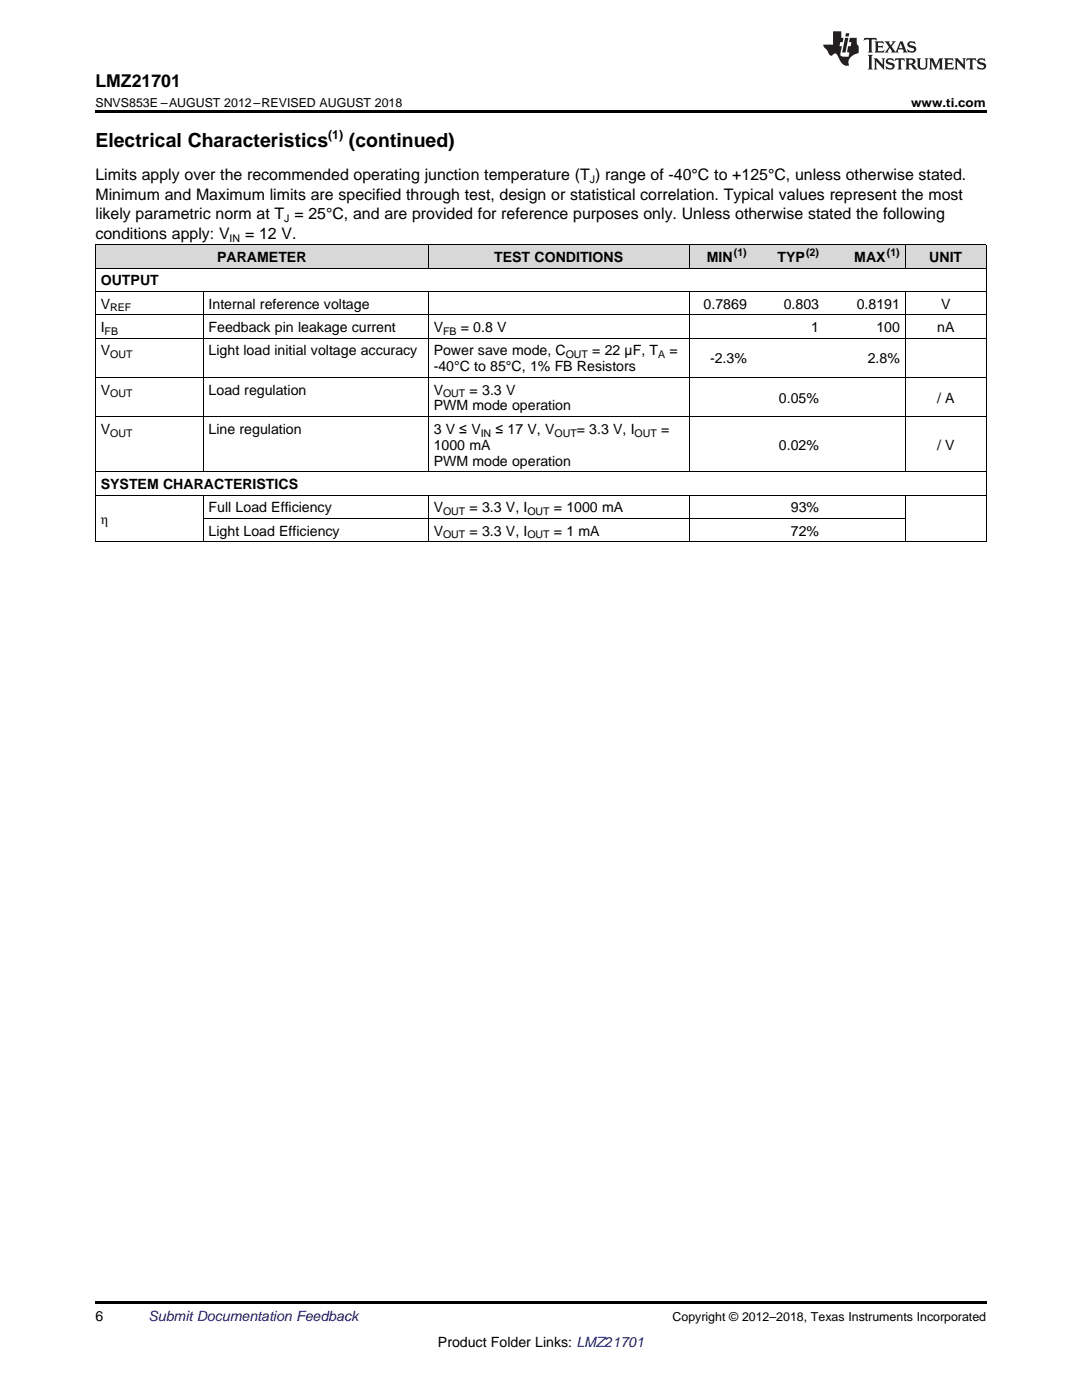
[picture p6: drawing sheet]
<svg xmlns="http://www.w3.org/2000/svg" width="216mm" height="279mm" viewBox="0 0 216 279" stroke-linecap="round" stroke-linejoin="round" font-family="sans-serif">
<defs><g id="words">
<g font-size="3.9">
<text x="19" y="29.3">Electrical Characteristics</text>
<text x="69.6" y="29.3">(continued)</text>
</g>
<text font-size="3.5" x="19" y="17.3">LMZ21701</text>
<g font-size="3.2">
<text x="19" y="36">Limits apply over the recommended operating junction temperature (T ) range of -40°C to +125°C, unless otherwise stated.</text>
<text x="19" y="39.9">Minimum and Maximum limits are specified through test, design or statistical correlation. Typical values represent the most</text>
<text x="19" y="43.7">likely parametric norm at T = 25°C, and are provided for reference purposes only. Unless otherwise stated the following</text>
<text x="19" y="47.6">conditions apply: V</text>
<text x="48.9" y="47.6">= 12 V.</text>
</g>
<g font-size="2.8">
<text x="43.3" y="52.3">PARAMETER</text>
<text x="98.6" y="52.3">TEST CONDITIONS</text>
<text x="141" y="52.3">MIN</text>
<text x="155.1" y="52.3">TYP</text>
<text x="170.5" y="52.3">MAX</text>
<text x="185.4" y="52.3">UNIT</text>
<text x="20.1" y="56.9">OUTPUT</text>
<text x="20.1" y="61.6">V</text>
<text x="41.6" y="61.6">Internal reference voltage</text>
<text x="140.4" y="61.6">0.7869</text>
<text x="156.4" y="61.6">0.803</text>
<text x="171" y="61.6">0.8191</text>
<text x="187.8" y="61.6">V</text>
<text x="20.1" y="66.3">I</text>
<text x="20.1" y="70.9">V</text>
<text x="41.6" y="66.3">Feedback pin leakage current</text>
<text x="41.6" y="70.9">Light load initial voltage accuracy</text>
<text x="86.5" y="66.3">V</text>
<text x="86.5" y="70.9">Power save mode, C</text>
<text x="92" y="66.3">= 0.8 V</text>
<text x="118.2" y="70.9">= 22 µF, T</text>
<text x="133.6" y="70.9">=</text>
<text x="161.9" y="66.3">1</text>
<text x="174.9" y="66.3">100</text>
<text x="187" y="66.3">nA</text>
<text x="86.5" y="74.1">-40°C to 85°C, 1% FB Resistors</text>
<text x="141.7" y="72.5">-2.3%</text>
<text x="173.1" y="72.5">2.8%</text>
<text x="20.1" y="78.7">V</text>
<text x="41.6" y="78.7">Load regulation</text>
<text x="86.5" y="78.7">V</text>
<text x="86.5" y="81.9">PWM mode operation</text>
<text x="93.7" y="78.7">= 3.3 V</text>
<text x="155.4" y="80.3">0.05%</text>
<text x="187" y="80.3">/ A</text>
<text x="20.1" y="86.6">V</text>
<text x="41.6" y="86.6">Line regulation</text>
<text x="86.5" y="86.6">3 V ≤ V</text>
<text x="86.5" y="89.7">1000 mA</text>
<text x="98.9" y="86.6">≤ 17 V, V</text>
<text x="115.1" y="86.6">= 3.3 V, I</text>
<text x="131.9" y="86.6">=</text>
<text x="155.4" y="89.7">0.02%</text>
<text x="187" y="89.7">/ V</text>
<text x="86.5" y="92.9">PWM mode operation</text>
<text x="20.1" y="97.6">SYSTEM CHARACTERISTICS</text>
<text x="20.1" y="104.6">η</text>
<text x="41.6" y="102.2">Full Load Efficiency</text>
<text x="41.6" y="106.9">Light Load Efficiency</text>
<text x="86.5" y="102.2">V</text>
<text x="86.5" y="106.9">V</text>
<text x="93.7" y="102.2">= 3.3 V, I</text>
<text x="93.7" y="106.9">= 3.3 V, I</text>
<text x="110.5" y="102.2">= 1000 mA</text>
<text x="110.5" y="106.9">= 1 mA</text>
<text x="157.8" y="102.2">93%</text>
<text x="157.8" y="106.9">72%</text>
<text x="19" y="263.6">6</text>
<text x="87.4" y="268.9">Product Folder Links: LMZ21701</text>
</g>
<text font-size="2.8" fill="#0000c8" x="29.6" y="263.6">Submit Documentation Feedback</text>
<g font-size="2.5">
<text x="19" y="21.4">SNVS853E –AUGUST 2012–REVISED AUGUST 2018</text>
<text x="181.8" y="21.4">www.ti.com</text>
<text x="65.5" y="27.7">(1)</text>
<text x="134.2" y="263.6">Copyright © 2012–2018, Texas Instruments Incorporated</text>
</g>
<g font-size="2.1">
<text x="117.7" y="36.6">J</text>
<text x="56.7" y="44.4">J</text>
<text x="45.8" y="48.3">IN</text>
<text x="146.4" y="51.2">(1)</text>
<text x="160.8" y="51.2">(2)</text>
<text x="177" y="51.2">(1)</text>
<text x="22" y="62.2">REF</text>
<text x="20.9" y="66.8">FB</text>
<text x="22" y="71.5">OUT</text>
<text x="88.4" y="66.8">FB</text>
<text x="112.9" y="71.5">OUT</text>
<text x="131.3" y="71.5">A</text>
<text x="22" y="79.3">OUT</text>
<text x="88.4" y="79.3">OUT</text>
<text x="22" y="87.1">OUT</text>
<text x="95.9" y="87.1">IN</text>
<text x="110.6" y="87.1">OUT</text>
<text x="126.6" y="87.1">OUT</text>
<text x="88.4" y="102.8">OUT</text>
<text x="88.4" y="107.5">OUT</text>
<text x="105.2" y="102.8">OUT</text>
<text x="105.2" y="107.5">OUT</text>
</g>
</g></defs>
<g fill="#d8d8d8">
<path d="M19 48.9h21.6v4.7h-21.6z"/>
<path d="M40.6 48.9h44.9v4.7h-44.9z"/>
<path d="M85.5 48.9h52v4.7h-52z"/>
<path d="M137.5 48.9h12.6v4.7h-12.6z"/>
<path d="M150.1 48.9h14.4v4.7h-14.4z"/>
<path d="M164.5 48.9h16.2v4.7h-16.2z"/>
<path d="M180.7 48.9h16.1v4.7h-16.1z"/>
</g>
<path d="M19 22h177.8v.5h-177.8zM19 259.7h177.8v.5h-177.8z" fill="#000"/>
<g fill="none" stroke="#000" stroke-width=".2">
<path d="M19 58.2h177.8M19 53.5h177.8M19 48.8h177.8M19.1 48.9v59.3M40.5 58.2v36M85.4 48.9v4.7M85.4 58.2v36M137.5 48.9v4.7M137.5 58.2v36M180.6 48.9v4.7M180.6 58.2v36M196.8 48.9v59.3"/>
<path d="M19 75.3h177.8M19 67.5h177.8M19 62.8h177.8M19 98.8h177.8M19 94.1h177.8M19 83.1h177.8M40.5 98.8v9.4M85.4 98.8v9.4M137.5 98.8v9.4M180.6 98.8v9.4M19 108.1h177.8M40.6 103.5h140.1"/>
</g>
<g fill="#231f20">
<path d="M172.5 7.6l-.1 .5 .4-.2h.6v.1v2.1l-.2 .4h.9l-.2-.4v-2.1l.1-.1h.5l.5 .2-.2-.5zM174.5 8.3l.2 .3v1.5l-.2 .4h1.8l.2-.6a1.04 1.04 0 0 1-1.3 .2v-.7h.6l.3 .2v-.6l-.3 .2h-.6v-.6l.8-.1 .4 .3-.2-.5zM176.5 8.3l.9 1.1-.9 1.1h.8l-.2-.2 .4-.7 .5 .7-.2 .2h1.5l-.2-.2 .2-.4h.9l.1 .4-.2 .2h1l-.3-.3-.7-1.9h-.5l-.9 2-.8-1 .9-1h-.8l.1 .3-.4 .5-.3-.6 .1-.2zM179.7 8.6l.4 1h-.7zM181.3 8.4a.63 .63 0 0 0-.2 .7 .63 .63 0 0 0 .6 .4l.6 .2 .1 .2a.75 .75 0 0 1-.7 .4 .75 .75 0 0 1-.6-.5l.1 .7 .1-.1a1.11 1.11 0 0 0 1.5-.6 1.13 1.13 0 0 0-1.2-.8l-.1-.4a1.04 1.04 0 0 1 1.2 .2l-.2-.5-.2 .1-.4-.2zM173.2 10.9l.2 .4v2.2l-.2 .4h1l-.3-.4v-2.2l.3-.4zM174.3 11.6l.3 .4v1.5l-.3 .4h.8l-.2-.4v-1.3l1.5 1.7v-1.9l.2-.4h-.7l.2 .4v.9l-1.1-1.3zM177 11.8a.62 .62 0 0 0-.2 .7 .62 .62 0 0 0 .6 .4l.6 .1 .1 .3a.76 .76 0 0 1-.7 .3 .76 .76 0 0 1-.7-.4l.2 .7 .1-.1a1.11 1.11 0 0 0 1.5-.6 1.13 1.13 0 0 0-1.2-.8l-.1-.4a1.04 1.04 0 0 1 1.2 .2l-.2-.6-.2 .1-.5-.1zM178.7 11.6l-.2 .6a.61 .61 0 0 1 .8-.3v1.6l-.2 .4h.9l-.2-.4v-1.6a.63 .63 0 0 1 .7 .3l-.1-.6zM180.6 11.6l.3 .4v1.5l-.3 .4h1l-.2-.2-.1-.8 .6 .2a.76 .76 0 0 0 1.2 .7l-1-1a.58 .58 0 0 0 .6-.5 .58 .58 0 0 0-.5-.6zM181.4 11.9h.1a.45 .45 0 0 1 .5 .1 .45 .45 0 0 1 .1 .5l-.8 .2zM182.9 11.6l.2 .2a2.17 2.17 0 0 0 .3 1.9 .99 .99 0 0 0 1.6-.6v-1.1l.2-.4h-.7l.2 .2a1.92 1.92 0 0 1-.2 1.8 .6 .6 0 0 1-.9-.5v-1.1l.2-.4zM185.4 11.6l.2 .4v1.5l-.2 .4h.7l-.2-.4v-1.4l.8 1.8 .8-1.8v1.4l-.2 .4h.9l-.2-.4v-1.5l.2-.4h-.8l-.6 1.5-.6-1.5zM188.4 11.6l.2 .4v1.5l-.2 .4h1.8l.1-.6a1.04 1.04 0 0 1-1.2 .1v-.6h.5l.4 .2v-.6l-.4 .2h-.5v-.7h.8l.3 .3-.1-.6zM190.5 11.6l.2 .4v1.5l-.2 .4h.7l-.2-.4v-1.3l1.5 1.7v-1.9l.2-.4h-.7l.2 .4v.9l-1.1-1.3zM192.9 11.6l-.1 .6a.61 .61 0 0 1 .7-.3l.1 1.6-.3 .4h1l-.3-.4 .1-1.6a.63 .63 0 0 1 .7 .3l-.1-.6zM195.2 11.8a.62 .62 0 0 0-.2 .7 .62 .62 0 0 0 .6 .4l.6 .1 .1 .3a.76 .76 0 0 1-.7 .3 .76 .76 0 0 1-.6-.4l.1 .7 .1-.1a1.11 1.11 0 0 0 1.6-.6 1.13 1.13 0 0 0-1.3-.8l-.1-.4a1.04 1.04 0 0 1 1.2 .2l-.1-.6-.2 .1-.5-.1z"/>
<path d="M166.2 6.3v2.6h-1.9v.4l.8 .9a.91 .91 0 0 0 1 .8 .56 .56 0 0 1 .5-.3 .56 .56 0 0 1 .5 .3l.4 .8a1.53 1.53 0 0 0 1.9 1.2 1.54 1.54 0 0 1 1-2.1l.9-.3v-1.4a1.52 1.52 0 0 1-.4-1.6h-1.3l-.2 .8h.5l-.2 .8h-.5l-.1 1v.2l.4 .1-.2 .8a1.93 1.93 0 0 1-1.6-.3l.3-1.8h-.5l.2-.8h.4l.2-.8h-.4v-1.3zM168.6 7.6l-.6 2.9h.7l.6-2.9zM168.8 6.6l-.1 .7h.6l.2-.7z"/>
</g>
<use href="#words"/>
</svg>
